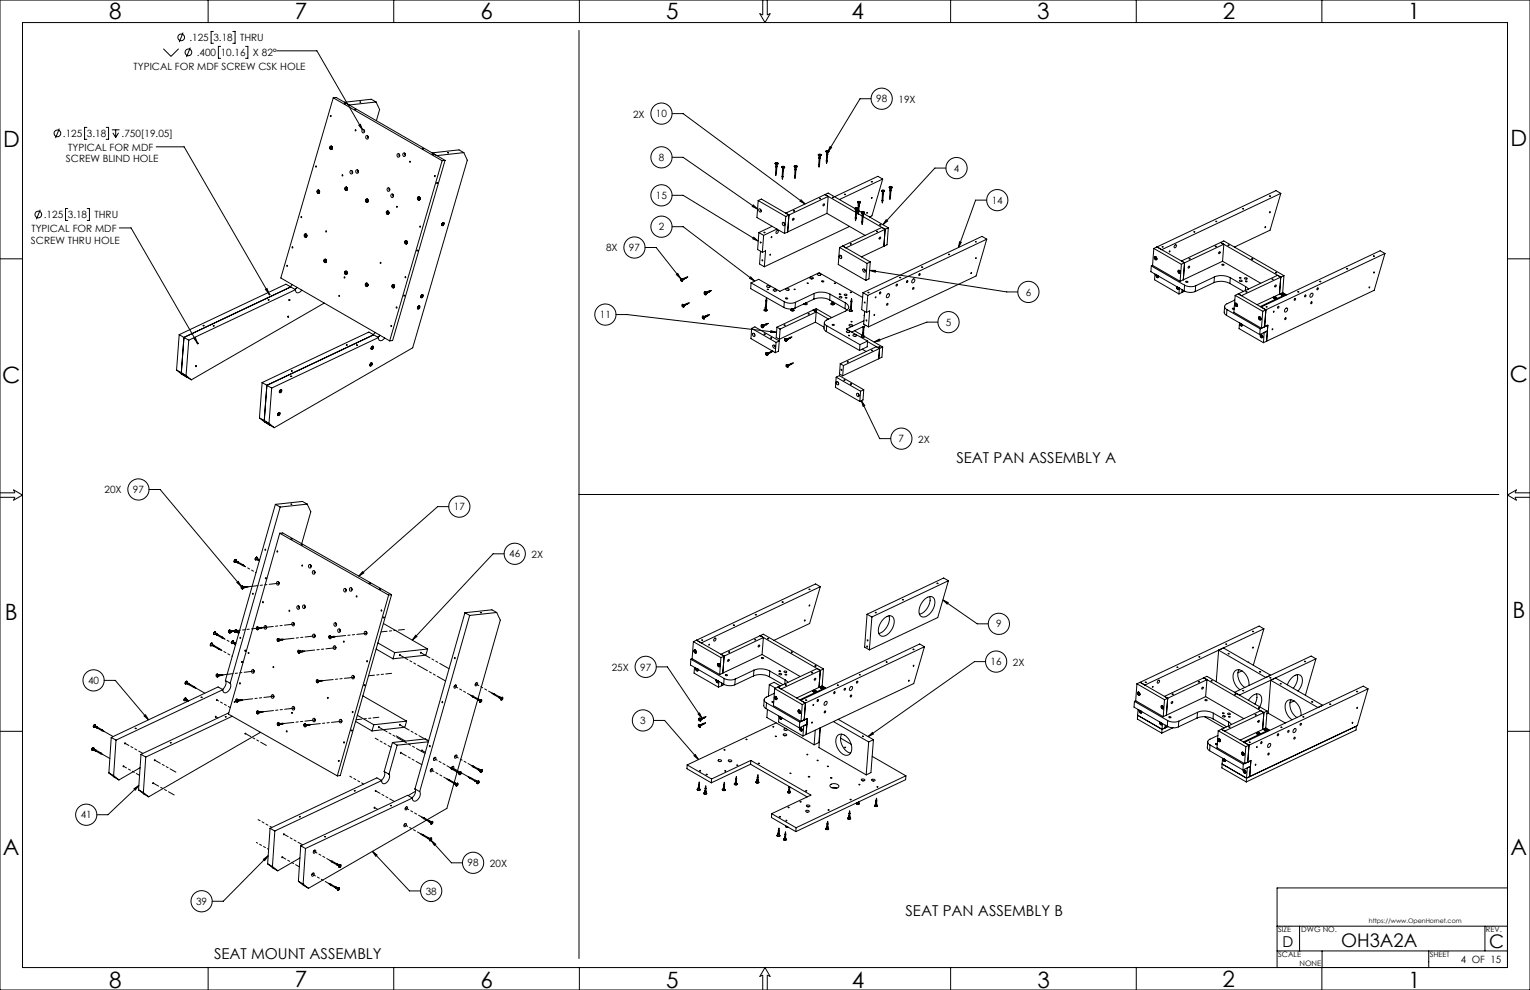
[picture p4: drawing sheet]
<svg xmlns="http://www.w3.org/2000/svg" width="864mm" height="559mm" viewBox="0 0 864 559" stroke-linecap="round" stroke-linejoin="round" font-family="sans-serif">
<defs><g id="words">
<g font-size="12.7">
<text x="62" y="11">8</text>
<text x="166" y="11">7</text>
<text x="271" y="11">6</text>
<text x="376" y="11">5</text>
<text x="481" y="11">4</text>
<text x="585" y="11">3</text>
<text x="690" y="11">2</text>
<text x="795" y="11">1</text>
<text x="2" y="83">D</text>
<text x="853" y="82">D</text>
<text x="852" y="216">C</text>
<text x="1" y="216">C</text>
<text x="3" y="350">B</text>
<text x="854" y="349">B</text>
<text x="2" y="483">A</text>
<text x="853" y="482">A</text>
<text x="62" y="558">8</text>
<text x="166" y="557">7</text>
<text x="271" y="558">6</text>
<text x="376" y="558">5</text>
<text x="481" y="558">4</text>
<text x="586" y="558">3</text>
<text x="690" y="557">2</text>
<text x="795" y="558">1</text>
</g>
<g font-size="10.6">
<text x="757" y="535">OH3A2A</text>
<text x="841" y="535">C</text>
</g>
<g font-size="8.5">
<text x="540" y="261">SEAT PAN ASSEMBLY A</text>
<text x="511" y="517">SEAT PAN ASSEMBLY B</text>
<text x="724" y="535">D</text>
<text x="121" y="541">SEAT MOUNT ASSEMBLY</text>
</g>
<g font-size="5.6">
<text x="107" y="23">.125</text>
<text x="120" y="23">3.18</text>
<text x="136" y="23">THRU</text>
<text x="111" y="32">.400</text>
<text x="125" y="32">10.16</text>
<text x="143" y="32">X 82°</text>
<text x="75" y="39">TYPICAL FOR MDF SCREW CSK HOLE</text>
<text x="495" y="58">98</text>
<text x="507" y="58">19X</text>
<text x="357" y="66">2X</text>
<text x="370" y="66">10</text>
<text x="36" y="77">.125</text>
<text x="49" y="77">3.18</text>
<text x="69" y="77">.750[19.05]</text>
<text x="39" y="85">TYPICAL FOR MDF</text>
<text x="37" y="92">SCREW BLIND HOLE</text>
<text x="372" y="91">8</text>
<text x="538" y="97">4</text>
<text x="370" y="112">15</text>
<text x="560" y="115">14</text>
<text x="25" y="123">.125</text>
<text x="38" y="123">3.18</text>
<text x="53" y="123">THRU</text>
<text x="18" y="131">TYPICAL FOR MDF</text>
<text x="372" y="130">2</text>
<text x="17" y="138">SCREW THRU HOLE</text>
<text x="342" y="142">8X</text>
<text x="355" y="142">97</text>
<text x="579" y="167">6</text>
<text x="339" y="180">11</text>
<text x="534" y="184">5</text>
<text x="507" y="250">7</text>
<text x="518" y="250">2X</text>
<text x="59" y="278">20X</text>
<text x="75" y="278">97</text>
<text x="256" y="288">17</text>
<text x="287" y="315">46</text>
<text x="300" y="315">2X</text>
<text x="562" y="354">9</text>
<text x="559" y="375">16</text>
<text x="572" y="376">2X</text>
<text x="345" y="379">25X</text>
<text x="361" y="378">97</text>
<text x="50" y="386">40</text>
<text x="361" y="409">3</text>
<text x="46" y="462">41</text>
<text x="264" y="489">98</text>
<text x="277" y="489">20X</text>
<text x="240" y="505">38</text>
<text x="111" y="511">39</text>
<text x="825" y="544">4 OF 15</text>
</g>
<g font-size="4.2">
<text x="721" y="526">SIZE</text>
<text x="735" y="526">DWG NO.</text>
<text x="839" y="526">REV.</text>
<text x="721" y="540">SCALE</text>
<text x="733" y="545">NONE</text>
<text x="807" y="540">SHEET</text>
</g>
<text font-size="3.5" x="773" y="521">https://www.OpenHornet.com</text>
</g></defs>
<g fill="none" stroke="#000" stroke-width=".56">
<path d="M0 0h864v559h-864zM13 13h838v533h-838zM103 18l-2 6M117 0v13M120 18h-1v6h1M131 18h2v6h-2M222 0v13M327 17v524M327 0v13M431 0v8h-2l3 5 3-5h-2v-8M537 0v13M641 0v13"/>
<path d="M746 0v13M92 28l5 4 4-4M107 27l-2 5M125 26h-2v7h2M139 26h1v7h-1M156 29h23l26 44M188 55l-29 102 61 35M188 55l62 36M188 55h2l61 36M194 58l16-2 2 2-15 1zM194 58l1 1zM203 58h1z"/>
<path d="M212 58l2 4-2 6M492 56h-7l-18 30M33 73l-2 5M49 72h-1v7h1M60 72h1v7h-1M63 73h4M64 75l1 3M65 73v5M67 75l-2 3M200 62h1zM203 71v-1l2 3zM206 74h-1h1"/>
<path d="M208 77l-1 1h1M379 64h7l68 51M88 83h16l48 83M187 83h.1M187 84h.1M187 83v1M187 83h1M188 83l-1 1M199 97h.1M202 97h.1M226 88h-1h1M229 87h-1h1"/>
<path d="M239 84h.1M244 86l15-1 3 1-15 2zM244 87h1zM250 91l-30 101M251 91h-1M251 91l-29 101h-2M253 86h.1M262 86l2 4-31 106-78 45M379 89h7l42 29M438 92v1l1-1M438 92h.1M438 92v1"/>
<path d="M438 92h1a.7 .7 0 0 1-1 1 .6 .6 0 0 1 0-1zM438 98v1v-1M438 98h.1M438 94h1M438 94h.1M438 93v1M438 94v4M438 93h1M438 92h1M439 92h.1M439 92h-1M439 94h-1"/>
<path d="M439 93v1M439 93h.1M441 94l1 1 1-1M441 95h1M441 94h1a.6 .6 0 0 1 0 1 .7 .7 0 0 1-1-1zM441 100l1 1v-1M441 100h1M442 94h.1M442 96h.1M442 96l-1 4M442 95v1M442 96v4"/>
<path d="M442 94v1M443 95h-1M448 94h1h1M448 94h.1M448 94l2-1a.7 .7 0 0 1-1 1 .6 .6 0 0 1-1 0zM448 94l1 1M449 99v2v-2M449 99h.1M449 94h.1M449 95v1M449 94v2v-1M449 96h.1"/>
<path d="M449 96v3M449 95h.1M450 94l-1 1M450 94h.1M462 87l1 1 1-1M462 87h.1M462 87h1l1 1h-2zM462 88h.1M462 93v1l1-1M462 93h1M462 89h1M462 89h.1"/>
<path d="M462 87v1M462 89v4M462 88v1M462 87h1M462 87l1 1M463 88h-1M463 88h.1M463 87h.1M463 87v1M463 89v4M463 89h.1M463 88v1"/>
<path d="M466 85l1 1 1-1M466 85h.1M466 85h1a.6 .6 0 0 1 0 1 .7 .7 0 0 1-1-1zM466 86h1M466 91l1 1v-1M466 91h1M467 87h.1M467 86v1M467 87l-1 4M467 85v1M467 85h.1M467 86h.1"/>
<path d="M467 87v4M468 86h-1M469 83l-2 3zM534 95h-6l-30 32M23 118l-2 6M38 118h-1v6h1M49 118h1v6h-1M179 108h.1M179 109h1M179 108h1M179 108v1M180 107v1"/>
<path d="M180 108h.1M180 108l-1 1M180 109h.1M180 108v1M180 108h-1M195 106h.1M195 107h.1M195 106v1M195 106h1M195 107h1M196 106h-1M196 107h.1"/>
<path d="M196 107h-1M196 106h.1M196 106v1M207 113h.1M207 113v1M207 112l1 1M207 114h.1M208 113l-1 1M219 120h.1M219 119h.1M219 119l1 1M220 107h.1"/>
<path d="M236 112h.1M236 111h.1M236 111l1 1M236 112h1M237 112h-1M237 113h.1M237 112h.1M237 112v1M379 110h7l42 26M425 116l3 2-3-1zM428 113l-1 10 16 9M428 113l16 9"/>
<path d="M428 113l2-1 15 9M429 118l1 1M452 113l2 2-2-1zM467 111l-23 11M467 111v9M467 111l-1-1 17 10M470 111v1zM477 110h.1M483 118h.1M483 117l1 1h-1zM483 119h1M483 119v1"/>
<path d="M483 120h.1M483 120v3M483 118v1M483 118h1M484 118h-1M484 119l-1 1M484 119h.1M484 118h.1M484 118v1M484 114l1 1 1-1M484 114h1a.6 .6 0 0 1 0 1 .7 .7 0 0 1-1-1zM484 114l1 1"/>
<path d="M484 118h-1l-16-9-23 11 1 1M484 119v2l1-2M484 119h1M484 116h1M485 116h.1M485 115l-1 1M485 116l-1 3M485 115h.1M485 114h.1M485 119l1 1M485 116v3M485 115v1"/>
<path d="M486 114l-1 1M486 114h.1M486 120h1h1M486 120h.1M486 120l1-1a.6 .6 0 0 1 0 1 .6 .6 0 0 1-1 0zM487 120h.1M492 102v1zM492 111h.1M498 108h1M498 108h.1M498 107h1a.7 .7 0 0 1-1 1 .6 .6 0 0 1 0-1zM498 113v2v-2"/>
<path d="M498 113h.1M498 109v1M498 110h1M498 110v3M498 108v1h1M498 107v1M498 101l-24 12M498 101l-6 21h-1M498 101l-2-1-25 11M499 110l-1 3M499 108h.1M499 109v1"/>
<path d="M499 108v1M499 107v1M499 108h-1M502 106h1h1M502 105h1a.6 .6 0 0 1 0 1 .7 .7 0 0 1-1-1zM502 106h1M502 111v2l1-2M502 111h1M502 107h1M502 107v1M502 106h.1M502 108h1"/>
<path d="M502 106v1M502 108v3M502 105v1M502 105l1 1M503 106h.1M503 106h-1M503 108v3M503 107v1M503 105v1M503 106v1M504 106h.1M557 113h-6l-10 27"/>
<path d="M701 118h1zM716 111h1zM723 109l-67 32M723 109l-6 21-20 9M723 109l-3-1-69 32M67 129h7l37 65M172 133h.1M172 133h1M172 132h.1M172 132l1 1M173 133h.1M173 134h.1"/>
<path d="M173 133h-1M173 133v1M219 121h.1M220 120l-1 1M229 137h.1M229 136v1M229 136l1 1M229 136h.1M229 138h.1M230 137l-1 1M249 127h1M250 127h.1"/>
<path d="M250 126a.6 .6 0 0 1 1 0 .7 .7 0 0 1-1 1 .6 .6 0 0 1-1 0zM250 126a.7 .7 0 0 1 1 0 .7 .7 0 0 1-1 1 .7 .7 0 0 1-1 0zM250 126v1M250 126h.1M364 140h6l14 17M379 128h7l40 31M425 134l3 2-3-1zM428 131l3 2M428 131v10l2 1M431 133l-1 9M431 131h1zM436 134h.1"/>
<path d="M436 128l-8 3M438 130a.7 .7 0 0 1 1 1 .6 .6 0 0 1 0 1 .7 .7 0 0 1-1-1zM439 129l-8 4M443 126h.1M444 122l-1 10M445 121v10M467 120l-24 12M467 120l21 13M474 140l15 9M474 140l-1 9 16 9M476 139l15 9M476 139l-2 1"/>
<path d="M480 128l-49 23M483 123v2v-2M483 123h.1M483 120l1 1M485 121l2 1M486 120l1 1 1-1M486 125l1 2v-2M486 125h1M487 121h.1M487 121v1M487 122h.1M487 120v1"/>
<path d="M487 122l-1 3M487 122v3M487 122l13 7M487 121v-1l14 9M497 127h.1M500 129l-1 10M500 129l-2-1-22 11M500 124l1 1-3 2zM501 129v9l-15 7M501 129l-24 11-1-1M542 136l1 1-2 3zM557 135l-67 32"/>
<path d="M557 135l-6 21-61 29M557 135l-3-2-67 32M653 139l16 9M656 139h1zM663 139a.8 .8 0 0 1 1 0 .8 .8 0 0 1 0 1 .8 .8 0 0 1-1 0zM674 131h.1M686 125h1zM691 138l-24 11M691 138l-1 9M691 138l-2-1 34 19M714 128v1zM0 146h13"/>
<path d="M183 147h.1M183 147h1M183 148h.1M183 147v1M184 146h.1M184 146v1M184 147h.1M184 147l-1 1M184 147h-1M184 148h.1M184 147v1M195 154h.1"/>
<path d="M195 154h1M195 153l1 1M195 153h.1M195 155h.1M196 154h.1M196 154h-1M196 154l-1 1M207 160h.1M207 160l1 1M382 155l1-1 1 3zM384 158h.1M384 157h1"/>
<path d="M384 157h.1M384 158h1M385 158h.1M385 158h-1M385 157v2M385 157h.1M385 157v1M386 157v1M386 157h-1M386 158h.1M387 157l1-1-1 1M387 157h.1"/>
<path d="M387 157h-1M387 157l-1 1M424 156l2 3-3-2zM424 160l4-2 12 6 22-10 25 14M424 160l19 10M424 160v3l18 11M429 142v7l2 2M430 142h2l-1 9M457 157h2a.8 .8 0 0 1-1 1 .8 .8 0 0 1-1-1zM458 157h.1M462 155l1-1a1.1 1.1 0 0 1-1 2 .8 .8 0 0 1-1-1zM462 155h.1"/>
<path d="M464 159h1h-1zM471 160h1zM475 144v1M488 152v1M489 149v9M491 153l77 12h6M491 153h3v1zM491 148l-2 1M491 148v9l-2 1M512 159v1zM515 158a1.1 1.1 0 0 1 1 1 1.1 1.1 0 0 1-1 1zM519 155v1z"/>
<path d="M520 151h1zM535 144h1zM548 154h.1M650 150l19 11M650 150v3l18 11M651 150l15 9M651 150h-1M651 140v10M651 140l16 9M652 155v3l13 8M652 146h.1M652 145h.1"/>
<path d="M652 145v1M652 146h1M653 146h.1M653 146h-1M653 155v2l1-1M653 155v1l1 1M653 146v1M653 155v1M653 155h.1M653 156h.1M653 156h1M654 156h.1"/>
<path d="M654 156h-1M654 157h.1M654 156v1M660 142h.1M665 153h.1M665 153h1M665 153l1 1M666 154h.1M666 153h-1M666 153h.1M666 153v1M667 149l-1 10"/>
<path d="M669 148l-1 10M669 148l-2-1 24-11 34 20M669 159h2h-1zM685 160l5-1 4 1M685 160l-10 5M685 156h6l3 1M685 156l-10 5M685 156v4M690 149l1 1zM690 147l-24 12M690 147l22 13M694 157l9 5"/>
<path d="M694 157v3M700 158l1 1h-1zM700 157h1zM703 157h1l-1 1zM703 159h1zM707 146h.1M718 158h1zM723 156l-1 10M723 156l-2-1-22 11M725 156l-24 11-2-1M725 156l-1 9M760 152h1z"/>
<path d="M775 144l1 1zM776 154h-1zM782 143l-67 32M782 143l-6 21-63 29M782 143l-3-1-67 31 3 2M851 146h13M150 163h1l1 3zM151 169h1zM152 166h.1M163 179h-1M163 169h.1M163 169h1"/>
<path d="M163 169l1 1-1-1M164 162l3 2M164 162l-60 28M164 162l-3-2-60 29M165 161l-1 1M167 164l1 1 2-1M167 164l-60 28M168 162l-1 1M183 171l-75 43M207 161h.1M207 160v1M208 161l-1 1"/>
<path d="M222 161h.1M222 162h.1M222 161v1M222 161h1M223 162h-1M236 174h.1M236 173a.6 .6 0 0 1 1 0 .6 .6 0 0 1 0 1 .6 .6 0 0 1-1 0zM236 173v1M236 173a.8 .8 0 0 1 1 1 .8 .8 0 0 1-1 0zM236 173h.1M236 173l1 1M236 173h1"/>
<path d="M237 173h.1M237 174h-1M237 173v1M237 168h1M238 167h.1M238 167a.6 .6 0 0 1 1 0 .7 .7 0 0 1-1 1zM238 167v-1a.7 .7 0 0 1 1 1 .7 .7 0 0 1-1 1 .7 .7 0 0 1-1-1zM238 168h.1M238 167v1M238 166h.1M238 166h1M348 178h6l84 10"/>
<path d="M385 172h.1M385 173h.1M385 172h1v1M385 172h1M385 172v1M385 173h1M386 173h.1M386 173h-1M386 172v1M386 172h.1M386 172h1M387 172l-1 1"/>
<path d="M387 172h.1M387 172h-1M388 171h1l-1 1M388 171v1M388 171l-1 1M388 172h-1M397 179v1M397 179h.1M397 180h.1M397 179l1 1M398 166h.1M398 165h1l-1 1"/>
<path d="M398 165h.1M398 179h.1M398 179h-1M398 165v1M398 178v1M398 165l1 1M399 166h.1M399 165h.1M399 165h-1M399 165v1M399 178h2h-2M399 178h.1"/>
<path d="M399 178h-1M399 178l-1 1M400 164h1l-1 1M400 164v1M400 164l-1 1M400 165h-1M431 175l1 1 1-1M431 175h.1M432 174l-1 1a.7 .7 0 0 0 1 0 .7 .7 0 0 0 1 0v-1M432 173v1M432 173h1M432 173h.1"/>
<path d="M432 170l1-2v2M432 170h1M432 170v3M433 173v1l-1-1M433 174l-1 1v-1M433 161a.9 .9 0 0 1 1 0 .9 .9 0 0 1 0 1 .9 .9 0 0 1-1 0zM433 170v3M433 163h1zM434 162h.1M436 164l2-1a1.1 1.1 0 0 1-1 2 .8 .8 0 0 1-1-1zM437 164h.1M442 174h4h3"/>
<path d="M443 170l3 1h3M443 170l-1 4M443 168l2 1zM444 163h1a.8 .8 0 0 1-1 1 .8 .8 0 0 1 0-1zM444 164h.1M446 175l1 1 1-1M446 175h.1M447 174l-1 1h1h1v-1M447 174h.1M448 174h-1M449 171v3M455 171h.1"/>
<path d="M455 171v1h-1h1M455 172h.1M459 175l-20 10M459 175l2 1M459 175l2-1 8 5M459 175l9 5M459 169l5-1 4 1M459 169l-10 5M460 166l4-1 5 1M460 166l-11 5M460 166l-1 3M460 175h1z"/>
<path d="M461 176l-1 6M461 176l-21 10M468 169l9 5M469 166l8 5M469 166l-1 3M469 171l1 1h1M470 171h.1M470 171l-1 1h1h1l-1-1M470 170v1M471 172h.1M474 168h1h-1zM474 166h1z"/>
<path d="M477 166h1v1h-1zM477 174l1 1M477 168h1zM477 171l1 1a2.2 2.2 0 0 1 1 2 2.2 2.2 0 0 1-2 2l-11 5a1.6 1.6 0 0 0-1 1 1.6 1.6 0 0 0 2 2M477 171v3M479 175l1 1 1-1M480 175h1M480 175h-1l1 1 1-1M480 165h1zM480 174h1M480 174v1M480 173h1"/>
<path d="M480 173v1M480 170l1-1v1M480 170h1M480 170v3M481 173v1M481 174v1M481 170v3M481 175h.1M487 165l3 2M487 165l-1 10 3 1M488 178h.1M488 176v7l2 2"/>
<path d="M489 176h2l-1 9M490 167l-1 9M490 165h1zM497 165v1zM501 171v1zM501 166a1.1 1.1 0 0 1 1 1 1.1 1.1 0 0 1-1 1zM515 162l1 1h-1zM664 162v1h1v-1v1M664 162v1h1M665 162h.1M665 163h.1M665 162v1"/>
<path d="M666 163l-1 3M667 164v1M668 164l4 1h3M669 161l3 1 3-1M669 161l-1 3M669 164l-4 2M675 161v4M691 173v4l1 1M692 178l19 11M693 175l18 11M693 175l-1 3M694 160l8 4"/>
<path d="M697 174h-1l1 1M697 169l-5 3a1.6 1.6 0 0 0-1 2 1.6 1.6 0 0 0 2 1M697 167l16 9M697 167l-1 9 16 9M697 171h1M697 172h1M698 172h.1M698 172h-1M698 173h.1M698 172v1M699 166l-2 1M699 166l16 9"/>
<path d="M703 162l2 1M703 162v2M711 180h.1M711 179v1M711 179h.1M713 176l-1 9M715 175l-1 9M715 175l-2 1M719 176h.1M719 168h.1M719 168h1a.8 .8 0 0 1 0 1 .8 .8 0 0 1-1-1zM719 168h1a.6 .6 0 0 1 0 1 .7 .7 0 0 1-1-1z"/>
<path d="M719 168h1M720 168h-1M720 168h.1M721 168l-1 1M723 166h2a.8 .8 0 0 1-1 1 .8 .8 0 0 1-1-1zM723 166h.1M723 166h1a.6 .6 0 0 1 0 1 .7 .7 0 0 1-1-1zM724 166h.1M724 165l-14 7M724 165l2 1M725 166v1M725 179l1 1h-1z"/>
<path d="M726 174a1.1 1.1 0 0 1 1 1 1.1 1.1 0 0 1-2 1zM726 166l-15 7M726 166v1M736 167h1v1zM740 166a1.1 1.1 0 0 1 1 1 1.1 1.1 0 0 1-1 1l-1-1zM740 170l1 1h-1zM743 163h1v1zM101 189l3 1M101 189l-1 20M104 190l3 2M104 190l-2 20M107 192l-2 20"/>
<path d="M109 191l1-1 1 4zM111 194h1M112 194h-1M115 184h.1M120 184h1zM201 195h1zM209 197h1M210 197h.1M210 196h.1M210 196a.7 .7 0 0 1 1 0 .7 .7 0 0 1-1 1 .7 .7 0 0 1-1-1zM210 196v1M210 196a.7 .7 0 0 1 1 1 1 1 0 0 1-2 0z"/>
<path d="M210 195l1 1M210 195v1M211 189l-3-2-60 29M211 189l-60 28M211 189l3 2M212 188l-1 1M214 191l1 1 2-1M214 191l-61 28M214 189l-1 1M424 185v6l12 7M424 185l14 8M424 185h2l14 7"/>
<path d="M426 188v1M430 184h.1M430 183l1 1-1 1M430 183h.1M430 185h.1M430 184v1M430 183l1 1M431 184h.1M431 184v1M431 189h1zM431 183v1M431 183h.1"/>
<path d="M432 183h2h-1M432 183h1M432 199h.1M432 183h-1M432 199l1 1v1M432 199l1 1M433 183l-2 1M433 200h.1M433 199h.1M433 199v1M433 199l1 1M434 200h-1"/>
<path d="M434 199h.1M434 199h-1M434 199v1M435 199h.1M435 199h-1M435 191h1zM435 187l3 1h-3zM436 198l2 1M436 198l-1 1M437 195l1 1M438 193v6M439 185l-1 5 2 1"/>
<path d="M439 185l1 1M440 192l-1 6-1 1M440 192l-2 1M440 186v5M443 191l1 1v1M443 192h.1M444 192h-1M444 192h.1M444 191v1M444 193h.1M444 191h.1M445 191v1"/>
<path d="M445 191h-1M445 192h-1M446 191l1-1-1 1M446 191h.1M446 191h-1M446 191l-1 1M460 182l-20 9M460 182l5 3M465 182v4l1 1M466 187l19 11M467 184l18 11M467 184l-1 3"/>
<path d="M470 183h1l-1 1zM478 187h1a.8 .8 0 0 1 0 1 .8 .8 0 0 1-1-1zM479 188h.1M479 189h1zM479 183h2a.8 .8 0 0 1-1 1 .8 .8 0 0 1-1-1zM480 184h.1M480 181l1 1zM481 189h2a.8 .8 0 0 1-1 1 .8 .8 0 0 1-1-1zM482 190h.1M482 187l5 2M485 195v3M486 190h1h1"/>
<path d="M487 197l2 1M487 189h.1M487 189l-1 1h1h1l-1-1M487 188h.1M487 188v1M487 185h1M487 185v3M487 184v1M488 181l-10 5 12 7M488 184v1M488 185l-1 3M488 190h.1"/>
<path d="M488 190l10 6M489 184l-8 3M490 193l6 4M490 193l-5 2M490 193l-1 3-4 2M492 198h.1M493 193l3-2 1 1zM496 197l-1-1-21 9M496 197l-20 9M496 197v5M498 196v6l-22 10M498 196l-2 1"/>
<path d="M529 182h-6l-30 11M700 182l-1 3 14 8M700 182v2h1M700 182v2l1-1M700 183h.1M700 183h1M701 183v1M701 183h-1M701 183h.1M701 184h.1M711 186v3M712 180h-1"/>
<path d="M712 189h.1M712 190h.1M712 189v1M713 190l-1 1M715 187l-1 1-1 5M715 187l-4 2M716 184l-1 9M716 184l-4 1M716 184l-5 2M716 184l-1 3M718 186h.1M100 209l2 1"/>
<path d="M100 209l5 4M102 210l3 2M102 210l3 3M105 212l3 2M105 213l3 1M111 206v1h-1M148 216l3 1M148 216l-2 20M151 217l2 2M151 217l-2 20M153 219l-1 20M158 220h1"/>
<path d="M158 220h.1M159 220h.1M164 212h1zM209 206h.1M209 205a.7 .7 0 0 1 1 1 .7 .7 0 0 1-1 0zM209 205a.7 .7 0 0 1 1 1 .6 .6 0 0 1-1 0zM209 206h1M209 205v1M209 205l1 1M209 205h1M210 205h.1M210 205v1"/>
<path d="M210 205h-1M210 206h-1M210 206h.1M444 206h1v1M444 207h.1M444 206h.1M444 206v1M444 206l1 1M445 207h.1M445 206h.1M445 206v1M445 206h1"/>
<path d="M446 206h-1M446 205l1 1M446 205l-1 1M446 205h2l-1 1M447 206h-1M472 213l14 8M472 213l2-1 14 8M472 213v6l13 8M473 216h.1M474 205l2 1M474 205v6l2 1M475 208v1z"/>
<path d="M476 206v6M476 215h1zM488 220l-1 6-2 1M488 220l-2 1M146 236l6 4M146 236l3 1M149 237l3 2M149 237l3 3M152 239l3 2M152 240l3 1M157 234h.1M157 233a.7 .7 0 0 1 1 1 .6 .6 0 0 1-1 0z"/>
<path d="M157 233a.7 .7 0 0 1 1 0 .7 .7 0 0 1 0 1 .7 .7 0 0 1-1 0zM157 234h1M157 233v1M157 233h.1M157 233h1M157 233l1 1M158 234h-1M158 233h.1M158 233h-1M158 234h.1M158 221v1M158 220a.7 .7 0 0 1 1 1 .6 .6 0 0 1-1 0z"/>
<path d="M158 221h.1M158 220a.7 .7 0 0 1 1 1 .7 .7 0 0 1-1 0zM158 221h1M158 220v1M158 220l1 1M159 221h-1M159 221h.1M485 222v1M486 221l-1 6M486 226l2 3h-1zM486 226l11 22h6M0 278h8v-2l5 3-5 3v-1h-8"/>
<path d="M84 276h6l46 55M327 279h519M864 278h-9l1-2-5 3 5 3-1-1h9M155 285l3 1M155 285l-28 99M158 286l-28 100M164 285h1zM173 285l-15 1M173 285l2 4-5 18M173 285l-2-2-16 2M253 286h-6l-44 39M133 317l1 1"/>
<path d="M133 316h-1v1M133 316h.1M133 317h.1M133 317h1M133 317a.7 .7 0 0 0-1-1 .7 .7 0 0 0 1 1M134 318h.1M134 317v1M134 317h.1M134 318l3 1M134 317l3 2M137 319h.1M137 319l1 1-1-1"/>
<path d="M144 316h.1M145 316h1M145 315h-1v1M145 315h.1M145 315v1M145 315l1 1M145 315a.6 .6 0 0 0-1 0 .7 .7 0 0 0 1 1M146 316h.1M146 316v1M146 316h1M158 301l-29 102 61 35M158 301l61 35"/>
<path d="M158 301h2l61 35M164 304h1zM170 307l1 1zM176 319l-1 1h1M285 313h-7l-45 48M134 329v-1l2 3zM136 331h.1M136 331v1M136 331h1M136 332h.1M137 331v1M137 331h.1"/>
<path d="M137 332h.1M137 332h-1M137 331h-1M137 332h1M137 331l1 1M138 331h.1M138 331v1M139 331h1l-1 1M139 331v1M139 331h-1M139 332h-1M150 326v1z"/>
<path d="M158 329h-1h1M178 323h-1h1M195 333h.1M199 333h-1h1M205 323l-2 2zM208 329h1zM214 332l1 1zM219 336l-29 102M221 336h-2M221 336l-29 102h-2M441 340h1zM463 331l-67 32"/>
<path d="M463 331l-6 21-20 9M463 331l-3-1-69 32M509 338l1 1zM522 338a3 3 0 0 1 4-1 3 3 0 0 1 1 5 7 7 0 0 1-7 6 7 7 0 0 1 2-10zM525 337a9 9 0 0 1-6 10M532 339l20 13h6M532 339l3 1v1zM535 328l-43 20M535 328l-6 21-38 18M535 328l-2-2-44 21M121 357h1M121 357v1"/>
<path d="M121 358h1M122 357l-1 1M122 357l1 1M123 358v1M123 358h.1M123 359l2 1M123 358l3 2M126 360h-1M126 360h.1M126 360l1 1-2-1M129 356h.1M129 356h1"/>
<path d="M129 357h.1M129 356v1M130 356h.1M130 357h-1M130 356v1M130 357h.1M130 356h-1M130 356h1M131 356v1M131 357h.1M132 356h1h-1M132 356h.1"/>
<path d="M132 356h-1M132 356l-1 1M133 357h.1M133 356v-1zM133 355h.1M133 355l1 1M133 357h1M133 357l-1-1 1 1M134 356l-1 1M134 356h.1M134 356v1M134 357h1"/>
<path d="M134 357h.1M135 357h.1M145 354v1M145 354h.1M145 355h.1M145 354l1 1h-1M145 354h1M146 355h.1M146 354v1M146 355h-1M146 354h.1M146 354l1 1"/>
<path d="M147 355h-1M147 354h2l-2 1M147 354v1M147 354h-1M147 355h.1M150 354h1M166 352h.1M169 343h.1M172 342v1M178 359h-1h1M186 360h.1M186 359l1 1-1 1"/>
<path d="M186 359v1M186 359h.1M187 359h.1M187 360h.1M187 359v1M188 359h1l-1 1M188 359v1M188 359h-1M188 360h-1M190 352v1M192 356h.1M207 357h.1"/>
<path d="M216 352l25 14M235 359l-2 2zM262 346l3 1M262 346l-28 99M265 347l-28 100M271 346h1zM280 346l-15 1M280 346l2 4-12 45M280 346l-2-2-16 2M414 353h1zM426 347h1zM429 359l-22 10 2 1"/>
<path d="M429 359l2 1M429 359l34 19M429 359l2-1 34 20M431 360l-22 10M431 360l-1 9M454 350v1zM457 342h.1M489 347l3 1M489 347l-1 18 3 2M492 348l-1 19M494 346h1zM499 349a3 3 0 0 1 4-1 3 3 0 0 1 2 5 7 7 0 0 1-8 6 7 7 0 0 1 2-10z"/>
<path d="M502 348a9 9 0 0 1-6 10M707 356h1zM713 355l-67 32M713 355l-6 20M713 355l-2-2-69 33M120 363v1M120 363l-1 1h1M120 364v1M120 363l-1 1v1M120 363h.1M120 364h.1M120 364h1"/>
<path d="M120 365h1M121 364h.1M121 364l-1 1M121 364v1M121 365l3 2M121 365h.1M121 365l3 1M124 366v1M124 366h.1M124 366l1 1h-1M131 363h.1M131 362h1"/>
<path d="M131 362v1M131 362l1 1M131 362v1h1M132 363v1M132 362h.1M132 362v1M132 362l1 1M132 364h1M133 363h.1M133 363l-1 1M133 364h.1M133 363v1"/>
<path d="M138 367h.1M143 379h.1M157 361h.1M157 362h.1M157 361v1M157 360l1 1-1 1M157 360h.1M158 361h.1M159 361h1h-1M159 361h.1M159 361h-1M168 368h.1"/>
<path d="M168 368h1M169 367h.1M169 367v1v1M169 368h.1M169 368h-1M169 369h.1M169 368h1M170 367v1M170 367l-1 1M170 368h.1M171 367l1 1h-1M171 367v1h-1"/>
<path d="M171 367l-1 1M190 365h-1l1 1M212 366l10 6M213 363l10 5M223 368l-1 4M226 370h-1zM237 368h1zM241 366l-1 4-18 2M241 366l-18 2M370 376h7l19 29M390 372l19 11M390 372v3l18 11"/>
<path d="M391 372l15 9M391 372h-1M391 362v10M391 362l16 9M392 377v3l14 8M392 367h1M392 368h.1M392 367v1M393 367v1M393 367h-1M393 367h.1M393 367l-1 1"/>
<path d="M393 368h.1M393 368h-1M393 377v1l1 1v-1l-1 1v-2M393 368v1M393 377h.1M393 378h1M393 377v1M393 361l16 9M393 378h.1M394 378h-1M394 378h.1M394 379h.1"/>
<path d="M394 378v1M396 361h1zM403 360a.7 .7 0 0 1 1 1 .6 .6 0 0 1 0 1 .7 .7 0 0 1-1-1zM405 375h.1M405 375h1M406 375v1M406 376h.1M406 375h.1M406 375h-1M407 371l-1 10M408 380l-2 1M409 370l-1 10"/>
<path d="M409 370l-2 1M426 378h4l5 1M426 378l-11 5M426 378l-1 4M430 371l1 1h-1zM430 369l-22 11M430 369l22 13M433 360l1 1zM435 379l8 5M435 379l-1 3M440 379h1zM443 379h1l-1 1z"/>
<path d="M447 368h.1M460 376h1zM463 378l-22 11-2-1 16 9M463 378l-1 10M463 378l-2-1-24 12M465 378l-1 9M465 378h-2M500 374h1zM515 366l1 1zM516 376h.1M522 365l-3-1-67 31 3 2M522 365l-69 33"/>
<path d="M522 365l-6 21-63 29M556 373h-6l-60 43M664 377h1zM677 371h.1M691 366l26 15M692 364h.1M699 378a8 8 0 0 0 4 10M701 379l-2 1M705 374h.1M707 365v1zM736 373h1zM743 372l-6 20"/>
<path d="M59 384h6l19 22M104 395h.1M105 394v1M105 394l-1 1h1M105 394l-1 1M105 394h.1M105 395l1 1M105 395h.1M105 395h1M105 385h1M105 385v1M105 386h1"/>
<path d="M106 395v1M106 395h.1M106 386h1M107 386l-1-1-1 1M107 386h-1M107 386h.1M107 386l2 2M107 386l3 2M110 388h-1M110 388h.1M110 388h1h-2M114 393v1z"/>
<path d="M122 381h.1M122 381h1M122 382h.1M122 381v1M122 380l1 1v1M123 381h.1M123 381v1M123 381l-1 1M123 381h-1M123 382h-1M123 382h.1M123 381h1"/>
<path d="M124 381h.1M124 381l-1 1M125 381h1h-1M125 381h.1M125 381h-1M126 389l-61 29M126 389l-3-1-60 28M127 384v2l-1 3M127 384l3 2M130 386a4 4 0 0 1-4 5v-2M133 396h1M133 395v1"/>
<path d="M133 395h1M133 396h.1M134 395h.1M134 395v1M134 395h-1M134 396h.1M134 396h-1M134 395h1M135 395l-1 1M135 395h.1M135 395v1M135 396h.1"/>
<path d="M136 395h1h-1M136 395h.1M136 395h-1M136 395l-1 1M155 393h-1h1M166 400h.1M179 384h.1M179 385h.1M179 384v1M179 384h1l-1 1M180 384h.1M180 384v1"/>
<path d="M180 385h.1M181 384h1l-1 1M181 384v1M181 384h-1M181 385h-1M200 382h.1M205 393l25 14M257 387h-1M257 387a.8 .8 0 0 1 1 1 1 1 0 0 1-2 0zM267 393l3 2M267 393h.1M267 393l-1-1 1 1"/>
<path d="M268 386h.1M269 386v-1a.7 .7 0 0 1 0 1 .7 .7 0 0 1 0 1 .7 .7 0 0 1-1-1zM270 395h.1M270 395l-12 40M270 395l1 1M270 395h1M271 396h.1M271 395a.7 .7 0 0 1 1 1 .6 .6 0 0 1-1 0zM271 396h1M271 395v1M271 395l1 1M271 395h1"/>
<path d="M272 395h-1v1M272 395h.1M272 395v1M272 395h-1M272 396h.1M272 396h-1M279 392l2 2M279 392h.1M279 392l-1-1 1 1M279 392l3 1M281 394h1M282 393l-1 1"/>
<path d="M282 393h.1M282 394h1M282 393v1M282 393l1 1M283 394v1M283 395h.1M283 394a.7 .7 0 0 1 1 1 .6 .6 0 0 1-1 0zM283 394h.1M283 394h1M284 394h-1M404 384l1 1 1-1M404 384l1 1"/>
<path d="M405 384h.1M405 385h.1M405 384v1M406 385h-1M406 385v3M407 387l-1 1M407 386v1M408 386l4 1h3M409 383l3 1 3-1M409 383l-1 3M409 386l-2 1M409 381h2z"/>
<path d="M415 383v4M425 382l5-1 4 1M425 382l-10 5M431 395v4l1 1M432 400l19 11M433 397l18 11M433 397l-1 3M434 386v7M434 386l4 2M434 386l3-1 3 2M434 382l8 4M437 396h-1l1 1"/>
<path d="M437 391l-5 3-1 2 2 1M437 389l16 9M437 389v9l15 9M438 394h.1M438 393h.1M439 394l-1 1M440 380l1 1h-1zM443 381h1zM443 384l2 1M443 384v2M453 398l-1 9M455 397l-1 9-2 1"/>
<path d="M455 395h.1M459 390h1a.8 .8 0 0 1 0 1 .8 .8 0 0 1-1-1zM459 390h.1M459 390h2l-1 1zM459 398h.1M459 390h1M460 390h-1M460 390h.1M461 390v1M463 388h.1M463 388h2a.8 .8 0 0 1-1 1 .8 .8 0 0 1-1-1zM463 388h1a.6 .6 0 0 1 0 1 .7 .7 0 0 1-1-1z"/>
<path d="M464 388h.1M464 387l-14 7M464 387l2 1M465 388h.1M466 396a1.1 1.1 0 0 1 1 1 1.1 1.1 0 0 1-2 1zM466 388l-15 7M466 388v1M471 391v1zM473 387h.1M480 388a1.1 1.1 0 0 1 1 1 1.1 1.1 0 0 1-1 1zM480 392l1 1h-1zM485 381h1z"/>
<path d="M513 384h.1M640 396l19 11M640 396v3l19 11M641 396l16 9M641 396h-1M642 386l-1 10M642 386l15 9M642 391h1M643 391v1M643 391h-1M643 392h.1M643 391h.1"/>
<path d="M644 385l15 9M646 385h1zM654 384a.6 .6 0 0 1 0 1 .6 .6 0 0 1-1 0zM656 399h.1M656 398h.1M656 400h.1M656 399v1M657 400h-1M657 395v10M659 394l-1 10M679 383l-22 10 2 1M679 383l2 1"/>
<path d="M679 383l34 19M679 383l2-1 34 19M680 395h1v1zM681 393l-23 11M681 393l21 13M681 384l-24 11M681 384v9M684 384h.1M697 391l43-21 3 2-43 20zM697 392h1zM701 390h1zM705 395a5 5 0 0 1 7-2v2l-1 4"/>
<path d="M705 387a7 7 0 0 0-7-9 7 7 0 0 0 2 11M709 392v2l-1 3M710 400h1zM715 382l-27-15-1 18M720 383l27 15M727 387a7 7 0 0 1 7-6 7 7 0 0 1-1 9M729 395a8 8 0 0 0 3 10M730 396l-2 1M732 381v4l-2 4M744 399l-27-15-1 19M766 390h.1M772 389l-3-2-67 32"/>
<path d="M772 389l-69 32M772 389l-6 21-62 29M0 413h13M54 409v1M54 409l-1 1h1M54 410v1M54 409l-1 1v1M54 409h.1M54 410h.1M54 410h1M54 411h1M55 410l-1 1"/>
<path d="M55 410h.1M55 411l3 1M55 410v1M55 410l3 2M58 412h.1M58 412l1 1-1-1M63 416l2 2M63 416l-2 20M65 418l-1 20M76 411h1zM81 404l1-1 2 3zM96 419h1z"/>
<path d="M127 404l1 1zM129 402l-49 24M131 404l-49 23M145 402h.1M145 402h1M145 401l1 1-1 1M145 401h.1M146 402h-1M146 402h.1M146 402h1M147 402h.1M147 402h-1"/>
<path d="M147 413l-63 37M148 402h1h-1M148 402h.1M148 402h-1M157 408v1M157 408h.1M157 409h.1M157 408h1l-1 2M157 410h.1M158 409h.1M158 408v1M158 408h.1"/>
<path d="M159 408h1l-1 1M159 408v1h-1M159 408h-1M172 409h.1M172 410h.1M172 409v1M172 409h1l-1 1M173 409h.1M173 409v1M173 410h.1M174 409h1h-1M174 409h.1"/>
<path d="M174 409h-1M174 409l-1 1M178 406h.1M193 407h.1M198 412h1zM201 407l9 6M202 404l9 5M211 409l-1 4M214 410h.1M222 419l2 2M222 419l-5 16M226 409h.1"/>
<path d="M230 407l-2 3-18 3M230 407l-19 2M242 419l-18 2M242 418l-2-1-18 2M369 407h6l19 22M394 403l1-1 1 3zM394 409a.7 .7 0 0 1 1 0 .7 .7 0 0 1 0 1 .7 .7 0 0 1-1 0zM394 410h.1M394 409l1 1M394 409h.1M394 410h1M394 409h1"/>
<path d="M395 409l-1 1M395 410h.1M395 405a1.1 1.1 0 0 1 1 2 1 1 0 0 1-2 0 .8 .8 0 0 1 0-1zM395 409h-1M395 409h.1M395 405l1 1-1 1M395 405h.1M395 409v1M395 406h.1M395 406v1M395 410h-1M395 407h.1"/>
<path d="M395 405v1M395 406h1M395 409l1 1M396 406v1M396 410h-1M396 409h.1M396 409h-1M396 406h.1M396 409v1M396 405v1M396 405h.1M397 408h1l-1 1"/>
<path d="M397 408v1M397 408l-1 1M397 409h-1M397 405h1h-1M397 405h-1M397 405l-1 1M421 417h1zM433 400v5l27 15M436 410h1zM438 415v1zM438 408l-50 24M440 404l-1 3 14 8"/>
<path d="M440 404v2h1v-1v1l-1-2M440 405h.1M440 405h1M441 405h.1M441 405h-1M441 406h.1M441 405v1M442 415l2-1a.8 .8 0 0 1-1 1 .8 .8 0 0 1-1 0zM443 415h.1M443 412h1M444 411h-1a.8 .8 0 0 0 0 1 .8 .8 0 0 0 1 0M451 401h.1"/>
<path d="M451 402h.1M451 401v1M451 408v3M451 402h1M452 402h-1M452 402h.1M452 411h.1M452 412h.1M452 411v1M453 412v1M454 410l-1 5M456 406l-1 9"/>
<path d="M456 406l-5 2M456 406l-1 3-4 2M458 408h.1M460 412v8M463 411l-1 8-2 1M463 411l-1 11 27 15M470 407l20 12M473 415a5 5 0 0 1 7 4 4 4 0 0 1-2 7 8 8 0 0 1-5-11zM473 406l20 12M474 417l6 3M475 414a8 8 0 0 0 5 11M490 416l2-3 1 1z"/>
<path d="M490 419l-1 18M493 418l-1 18-3 1M493 418l-3 1M642 404l14 8M642 404v2l14 8M642 400v4M643 401v1h1l-1-1M643 401h1M644 402h.1M644 401h-1M644 401v1M644 401h.1"/>
<path d="M655 407v2h1v-1v1M655 408v1h1M655 408h.1M655 408v1M655 409h.1M655 408l1 1M656 408h-1M656 408h.1M656 409h-1M656 409h.1M656 412v2M656 408v4"/>
<path d="M658 409v2l1-1-3 2M658 404l-1 1M659 410l3 1 3-1M659 407l4 1 2-1M659 407v3M660 405h1h-1zM662 411l-6 3M665 407v3M676 405h4l5 1M676 405l-11 5M676 402l4-1 5 2M676 402l-11 5"/>
<path d="M676 402v3M680 405l11 6M682 419l-1 3 2 2M685 406l7 4M685 403l9 5M685 403v3M687 420h-1h1M687 415l-5 3v1l1 2M688 412l15 9M688 412l-1 10 15 9M688 417h.1M688 418h.1"/>
<path d="M688 417v1M688 418h1M689 418v1M690 402l1 1zM690 404h2l-1 1zM693 403h1h-1zM693 404l1 1zM694 408l1 1M694 408l-1 2M705 419h1zM709 414h2a.8 .8 0 0 1-1 1 .8 .8 0 0 1-1-1zM709 414h.1"/>
<path d="M709 414h2a.7 .7 0 0 1-1 1 .7 .7 0 0 1-1-1zM710 414h.1M711 414h.1M712 419v1zM713 412l-13 6M713 402v10M713 402l-1-1-24 11M714 412h.1M714 411h1a1.1 1.1 0 0 1-1 2 .8 .8 0 0 1 0-1zM714 412h1a.7 .7 0 0 1-1 1 .6 .6 0 0 1 0-1zM714 412h1M714 411l2 1"/>
<path d="M714 411l-1 1M715 412h.1M715 401l-24 12-2-1 16 9-1 9-2 1M715 401l-1 10M716 403l9 5M716 403h-1M716 412l-14 7M716 412h.1M721 415l1-1-1 1zM723 410l1 1zM730 412l1-1a1.1 1.1 0 0 1 1 2 1.1 1.1 0 0 1-2 0zM731 416v1h-1z"/>
<path d="M734 404a8 8 0 0 0-6-9 7 7 0 0 0 0 10l1 1M735 405h1zM763 408h.1M766 410l-1 2-62 29M851 413h13M52 423h.1M53 422h.1M53 422l-1 1M53 422v1M53 422l-1 1h1M53 423l1 1M53 423h.1"/>
<path d="M53 423h1M54 424h.1M54 423h.1M54 423v1M54 424l3 1M54 423l3 2M57 425l1 1-1-1M57 425h.1M61 436l3 2M61 436l6 4M64 438l3 2M70 432v1z"/>
<path d="M79 433l-12 7M80 426l2 1M80 426l-2 20M82 427l-1 20M217 435v3l-2 2M217 435l3 2M220 437a4 4 0 0 1-4 5l-1-1M224 421l-4 16M226 425h.1M238 423v1zM243 434v1M243 434a.8 .8 0 0 1 1 1 .8 .8 0 0 1-1 1z"/>
<path d="M245 428h.1M245 428a.7 .7 0 0 1 1 0 .7 .7 0 0 1-1 1zM255 434h.1M255 434l1-1v1M255 433h.1M255 434l3 2M255 434l-1-1 1 1M255 434l3 1M257 427h.1M257 427v-1a.7 .7 0 0 1 1 1 .7 .7 0 0 1-1 1 .7 .7 0 0 1 0-1zM258 436h.1M258 436l-2 6"/>
<path d="M258 435v1M258 435h.1M258 435l1 1M259 436h-1h1M259 436h.1M259 436v1M260 436v1M260 437h.1M260 436h.1M260 436a.6 .6 0 0 1 0 1 .6 .6 0 0 1-1 0zM260 436h-1M260 436h-1v1"/>
<path d="M265 439l3 2M266 439h-1M266 439h.1M266 439l-2-1 1 1M266 439l2 1M267 433l3 1M267 433l-1-1 1 1M267 433h.1M270 434v1M270 434h.1M270 435h1M270 434l1 1"/>
<path d="M271 435v1M271 435h.1M271 436h.1M271 435a.6 .6 0 0 1 1 0 .6 .6 0 0 1 0 1 .6 .6 0 0 1-1 0zM271 435l1 1M272 436h.1M272 435h-1M272 435h.1M272 434l-1 1M272 435v1M272 434l-1 1v1M272 434v1"/>
<path d="M388 432v2l13 8M388 432l14 8M392 427v-1l2 3zM395 435h.1M399 437h.1M402 440l-1 2M405 429h1a.9 .9 0 0 1 1 0 .9 .9 0 0 1 0 1 .9 .9 0 0 1-1 0zM406 430h.1M409 423h.1M411 429h1a.9 .9 0 0 1 1 0 .9 .9 0 0 1 0 1 1 1 0 0 1-2 0zM412 430h.1M415 440l1-2v2"/>
<path d="M415 440h1M415 440v1M416 440v1M416 432h.1M424 431l32 19M424 431l-23 11M424 429l-22 11M424 429l34 20-22 10M424 429v2M427 439l1-2v2M427 439h1M427 439v1"/>
<path d="M428 439v1M428 431h1zM446 436v1zM456 438h1zM461 429h1zM467 432l1 1zM469 439h1zM477 422h.1M486 440h2a.8 .8 0 0 1-1 1 .8 .8 0 0 1-1-1zM492 427l19 11M511 438v2l-62 29M511 438l-62 29"/>
<path d="M683 424l19 11M683 421v3M683 421l19 10M690 431l14 8M690 431v2l13 8M690 428v3M690 428l1 2 1-1-1 1zM691 429h.1M691 428h.1M691 428v1M691 430h.1M692 429l-1 1"/>
<path d="M701 425h.1M701 425h1M701 425v1M701 426h.1M702 425h.1M702 426h-1M702 425h-1M702 426h.1M702 431v4M702 425v1M702 425l-1 1M702 435h1"/>
<path d="M702 436h.1M702 435v1M702 435h.1M702 436h1M703 435v1M703 436h.1M703 435h-1M703 436h-1M703 421l-1 10M704 439l-1 2M706 433h-2v6M706 433l-4 2"/>
<path d="M706 429l-1 9M706 429l-4 2M706 429v4M709 421v1zM716 425v1zM716 420a1.1 1.1 0 0 1 1 1 1.1 1.1 0 0 1-1 1zM76 445l2-2-2 3zM78 446l3 1M78 446l6 4M78 443l-17 17h-6M81 447l3 3M200 446h1z"/>
<path d="M211 456h.1M212 446v1zM215 441l-60 28M215 441l-2-2-61 29M220 455h1zM229 456h.1M229 456a.7 .7 0 0 1 1 0 .7 .7 0 0 1-1 1 .7 .7 0 0 1 0-1zM233 450l-61 29M233 450l-3-1-60 28M234 445v3l-1 2M234 445l3 2M235 447l-5 2"/>
<path d="M237 447a4 4 0 0 1-4 5v-2M253 441l3 1M254 440l-1 1M254 440h.1M254 440h-2l1 1M254 440l2 2M256 442h.1M256 442l-4 14-11 7M256 442h1M256 442l1 1M257 442h-1M257 442h.1"/>
<path d="M257 442h1M257 443h.1M258 442a.7 .7 0 0 1 1 1 .7 .7 0 0 1-1 1 .7 .7 0 0 1-1-1zM258 443h.1M258 442l-1 1M258 442l-1 1 1 1M258 442h.1M258 442v1M268 441h.1M268 440v1M268 440h.1M268 440l1 1"/>
<path d="M268 441l1 1M269 441h-1M269 441h.1M269 442h.1M269 441v1M270 442h.1M270 441a.6 .6 0 0 1 0 1 .6 .6 0 0 1-1 0zM270 441h-1M270 441v1M270 441h.1M270 441h-1v1M394 446h.1"/>
<path d="M394 445v1M394 445h1M394 445h.1M394 444h1M394 444v1M394 443l1-2v2M394 443h.1M394 443v1M395 445v1h-1M395 444v1M395 445h-1M395 443h-1"/>
<path d="M395 443v1M395 446h-1M397 448h1h1M397 448h.1M398 447h.1M398 447l-1 1h1h1l-1-1M398 446h.1M398 446v1M398 445v-1v1M398 445h.1M398 445v1M408 446h1"/>
<path d="M408 445h1M408 445v1h1v-1M408 445h.1M408 444h.1M408 444v1M409 443v-1v1M409 444h-1M409 444v1M409 445h-1M409 445h.1M409 443h-1v1M409 443v1"/>
<path d="M414 442l1 1h1M415 442h1M415 442l-1 1h1h1v-1M415 442h.1M415 441h.1M415 441v1M416 441h-1M416 441v1M416 442h.1M427 441v1M427 441h1M427 440l1 1"/>
<path d="M427 440v1M427 440h1M427 440h.1M428 441v1h-1M428 440v1M428 441h.1M428 442h-1M428 442h.1M436 459l-1 2 14 8M436 459l13 8M444 447h1M445 456h.1"/>
<path d="M445 447h1M445 447h.1M445 446h1M445 446v1M445 446h.1M445 444h.1M445 444v2M446 447h-1M446 446h.1M446 446v1M446 444h.1M446 444h-1"/>
<path d="M446 444v2M446 447h.1M452 452v1zM455 446h.1M455 458v-1a1 1 0 0 1 2 0 1.1 1.1 0 0 1-1 2 .9 .9 0 0 1-1-1zM455 455l2-1a1.1 1.1 0 0 1-1 2 .8 .8 0 0 1-1-1zM456 458h.1M456 455h.1M467 457h1zM469 443a2.8 2.8 0 0 1 4 1 2.9 2.9 0 0 1-4-1zM469 445h3M479 459l1-1v1"/>
<path d="M479 459h1M479 459v1M480 459v2M480 451h.1M483 453l1 1M483 453h.1M484 453v1M484 453h.1M485 453h-1M485 453v1h-1M485 453h.1M485 443h.1"/>
<path d="M485 454h-1M485 454h.1M487 441h.1M492 440a1 1 0 0 1 2 0 .9 .9 0 0 1 0 1 1 1 0 0 1-2 0zM493 441h.1M494 455h1M494 454h1M494 454v1h1v-1M494 454h.1M494 453h.1M494 453v1M494 452l1-1v1"/>
<path d="M494 452h1M494 452v1M495 453h-1M495 453v1M495 454h-1M495 454h.1M495 452v1M495 444h1zM152 468l3 1M152 468l-1 20M155 469l-1 20M160 471h.1"/>
<path d="M170 477l2 2M170 477l-2 20M172 479l-1 20M183 472h1zM228 465v1M228 465h1a.7 .7 0 0 1 0 1 .7 .7 0 0 1-1 0zM239 472l2 1M239 471v1M239 471h.1M239 471h-2l2 1M239 471l3 2M239 462l3 2"/>
<path d="M239 462h.1M239 462l-1-1 1 1M239 462l3 1M241 463l-67 38M241 473h1M242 473h-1M242 473h.1M242 473v1M242 473h1M242 464h.1M242 463v1M242 463h.1"/>
<path d="M242 463h1M242 464h1M242 474h.1M243 463l-1 1M243 463v1M243 473a.7 .7 0 0 1 1 1 .7 .7 0 0 1-1 1 .6 .6 0 0 1 0-1zM243 474h.1M243 473l-1 1M243 473h.1M243 473v1M243 474l3 2-1 1zM243 474l12 13h6"/>
<path d="M243 465h1M243 464l1 1M243 473v1v1M243 464h1a.6 .6 0 0 1 0 1 .6 .6 0 0 1-1 0zM243 464v1M243 465h.1M243 473h1M244 465h.1M244 464v1M244 464h-1M244 464h.1M244 464l-1 1"/>
<path d="M244 464h-1v1M439 472h.1M439 471v1M439 471h1M439 471h.1M439 470h1M439 470v1M439 469l1-2v2M439 469h1M439 469v1M440 471v1h-1M440 470v1"/>
<path d="M440 471h-1M440 469v1M440 461h.1M440 472h-1M442 474h1h1M443 473h.1M443 473l-1 1h1h1l-1-1M443 472h.1M443 472v1M443 471v-1l1 1M443 471h1M443 471v1"/>
<path d="M443 466l2 1M443 466h.1M444 471l-1 1M444 466l1 1M444 463h.1M444 474h.1M449 467v2M466 468h1h1M466 468h.1M467 467h.1M467 467l-1 1h1h1l-1-1M467 466h.1"/>
<path d="M467 466v1M467 465h.1M467 465v1M467 465v-1v1M478 462h1M479 461h1M479 461v1M479 461h.1M479 460l1 1M479 460v1h1M480 461v1h-1M480 461h.1"/>
<path d="M480 462h-1M480 462h.1M149 485l2-2-2 3zM151 488l3 1M151 488l6 4M151 483l-25 26h-6M154 489l3 3M159 484h.1M168 497l3 2M168 497l6 4M169 484l-12 8M171 499l3 2"/>
<path d="M176 493a1.1 1.1 0 0 1 2 1 1.1 1.1 0 0 1-2 1zM176 493v1M177 480v1M177 480a.8 .8 0 0 1 1 1 .8 .8 0 0 1-1 1zM187 500l2 1M187 499h-2l2 1M187 499v1M187 499l2 2M187 487l3 1M188 486l-1 1M188 486h.1M188 486h-2l1 1"/>
<path d="M188 486l2 2M190 488h.1M190 488h1M190 488l1 1M191 488h-1M191 488h1M191 489h.1M192 489h.1M192 488a.6 .6 0 0 1 0 1 .6 .6 0 0 1-1 0zM192 488l-1 1M192 488v1M192 488h.1"/>
<path d="M192 488l-1 1 1 1M210 481l21 22h6M210 481l3 2h-1zM189 501h1M189 501h.1M190 501v1M190 501h.1M190 501h1M190 502h.1M191 501l-1 1M191 503h.1M191 502h.1"/>
<path d="M191 501a.7 .7 0 0 1 1 1 .7 .7 0 0 1-1 1 .7 .7 0 0 1-1-1zM191 501h.1M191 501v1M191 501v1v1M851 501h-130v45h130M721 537h130M721 523h130M734 523v14M746 537v22M806 537v9M838 523v14M117 546v13"/>
<path d="M222 546v13M327 546v13M431 559v-9l-2 1 3-5 3 5-2-1v9M537 546v13M641 546v13"/>
<circle cx="102" cy="21" r="1.9"/>
<circle cx="106" cy="30" r="1.9"/>
<circle cx="498" cy="56" r="6"/>
<circle cx="32" cy="75" r="1.9"/>
<circle cx="187" cy="66" r=".3"/>
<circle cx="201" cy="74" r=".3"/>
<circle cx="205" cy="74" r=".9"/>
<circle cx="207" cy="78" r=".9"/>
<circle cx="373" cy="64" r="6"/>
<circle cx="178" cy="94" r=".3"/>
<circle cx="187" cy="83" r=".8"/>
<circle cx="187" cy="83" r=".9"/>
<circle cx="193" cy="99" r=".3"/>
<circle cx="198" cy="97" r=".9"/>
<circle cx="202" cy="97" r=".9"/>
<circle cx="225" cy="88" r=".9"/>
<circle cx="228" cy="87" r=".9"/>
<circle cx="231" cy="91" r=".3"/>
<circle cx="245" cy="99" r=".3"/>
<circle cx="373" cy="89" r="6"/>
<circle cx="540" cy="95" r="6"/>
<circle cx="180" cy="108" r=".8"/>
<circle cx="180" cy="108" r=".9"/>
<circle cx="195" cy="107" r=".8"/>
<circle cx="196" cy="107" r=".9"/>
<circle cx="207" cy="113" r=".8"/>
<circle cx="207" cy="113" r=".9"/>
<circle cx="219" cy="107" r=".9"/>
<circle cx="222" cy="110" r=".9"/>
<circle cx="222" cy="110" r=".3"/>
<circle cx="224" cy="117" r=".3"/>
<circle cx="236" cy="112" r=".8"/>
<circle cx="237" cy="112" r=".9"/>
<circle cx="247" cy="103" r=".3"/>
<circle cx="373" cy="110" r="6"/>
<circle cx="429" cy="119" r=".9"/>
<circle cx="448" cy="119" r=".3"/>
<circle cx="463" cy="112" r=".3"/>
<circle cx="465" cy="116" r=".5"/>
<circle cx="563" cy="113" r="6"/>
<circle cx="717" cy="120" r=".3"/>
<circle cx="22" cy="121" r="1.9"/>
<circle cx="165" cy="140" r=".3"/>
<circle cx="170" cy="123" r=".3"/>
<circle cx="172" cy="133" r=".8"/>
<circle cx="173" cy="133" r=".9"/>
<circle cx="184" cy="131" r=".3"/>
<circle cx="219" cy="120" r=".8"/>
<circle cx="219" cy="120" r=".9"/>
<circle cx="229" cy="137" r=".8"/>
<circle cx="229" cy="137" r=".9"/>
<circle cx="237" cy="128" r=".3"/>
<circle cx="358" cy="140" r="6"/>
<circle cx="373" cy="128" r="6"/>
<circle cx="429" cy="137" r=".3"/>
<circle cx="442" cy="126" r=".9"/>
<circle cx="448" cy="124" r=".5"/>
<circle cx="480" cy="138" r=".3"/>
<circle cx="489" cy="120" r=".3"/>
<circle cx="495" cy="131" r=".3"/>
<circle cx="497" cy="134" r=".5"/>
<circle cx="551" cy="136" r=".3"/>
<circle cx="686" cy="139" r=".3"/>
<circle cx="694" cy="138" r=".3"/>
<circle cx="162" cy="150" r=".3"/>
<circle cx="184" cy="147" r=".8"/>
<circle cx="184" cy="147" r=".9"/>
<circle cx="195" cy="157" r=".3"/>
<circle cx="195" cy="154" r=".8"/>
<circle cx="195" cy="154" r=".9"/>
<circle cx="215" cy="148" r=".3"/>
<circle cx="229" cy="156" r=".3"/>
<circle cx="236" cy="142" r=".3"/>
<circle cx="385" cy="158" r=".7"/>
<circle cx="430" cy="147" r=".3"/>
<circle cx="435" cy="144" r=".3"/>
<circle cx="456" cy="160" r=".3"/>
<circle cx="474" cy="145" r=".9"/>
<circle cx="488" cy="153" r=".8"/>
<circle cx="508" cy="157" r=".3"/>
<circle cx="551" cy="146" r=".3"/>
<circle cx="652" cy="146" r=".9"/>
<circle cx="653" cy="146" r=".7"/>
<circle cx="666" cy="153" r=".9"/>
<circle cx="666" cy="153" r=".7"/>
<circle cx="671" cy="151" r=".5"/>
<circle cx="671" cy="146" r=".3"/>
<circle cx="688" cy="143" r=".5"/>
<circle cx="720" cy="154" r=".3"/>
<circle cx="745" cy="159" r=".3"/>
<circle cx="163" cy="179" r=".3"/>
<circle cx="191" cy="167" r=".3"/>
<circle cx="207" cy="161" r=".8"/>
<circle cx="207" cy="161" r=".9"/>
<circle cx="222" cy="162" r=".8"/>
<circle cx="222" cy="162" r=".9"/>
<circle cx="224" cy="174" r=".3"/>
<circle cx="228" cy="167" r=".3"/>
<circle cx="342" cy="178" r="6"/>
<circle cx="386" cy="173" r=".7"/>
<circle cx="397" cy="179" r=".7"/>
<circle cx="398" cy="166" r=".7"/>
<circle cx="448" cy="163" r=".3"/>
<circle cx="456" cy="177" r=".3"/>
<circle cx="488" cy="171" r=".3"/>
<circle cx="494" cy="178" r=".3"/>
<circle cx="494" cy="168" r=".3"/>
<circle cx="506" cy="161" r=".5"/>
<circle cx="580" cy="165" r="6"/>
<circle cx="698" cy="172" r=".7"/>
<circle cx="698" cy="172" r=".8"/>
<circle cx="704" cy="165" r=".3"/>
<circle cx="711" cy="180" r=".8"/>
<circle cx="711" cy="180" r=".7"/>
<circle cx="715" cy="173" r=".3"/>
<circle cx="720" cy="161" r=".5"/>
<circle cx="721" cy="173" r=".5"/>
<circle cx="731" cy="169" r=".5"/>
<circle cx="733" cy="165" r=".3"/>
<circle cx="773" cy="162" r=".3"/>
<circle cx="196" cy="195" r=".3"/>
<circle cx="221" cy="184" r=".3"/>
<circle cx="425" cy="189" r=".8"/>
<circle cx="430" cy="184" r=".7"/>
<circle cx="433" cy="200" r=".7"/>
<circle cx="437" cy="196" r=".8"/>
<circle cx="443" cy="184" r=".3"/>
<circle cx="443" cy="192" r=".7"/>
<circle cx="489" cy="181" r=".3"/>
<circle cx="496" cy="196" r=".3"/>
<circle cx="535" cy="182" r="6"/>
<circle cx="712" cy="190" r=".8"/>
<circle cx="712" cy="190" r=".7"/>
<circle cx="111" cy="207" r=".3"/>
<circle cx="165" cy="209" r=".3"/>
<circle cx="444" cy="206" r=".7"/>
<circle cx="473" cy="216" r=".8"/>
<circle cx="479" cy="204" r=".3"/>
<circle cx="480" cy="217" r=".3"/>
<circle cx="484" cy="223" r=".8"/>
<circle cx="509" cy="248" r="6"/>
<circle cx="78" cy="276" r="6"/>
<circle cx="259" cy="286" r="6"/>
<circle cx="150" cy="310" r=".3"/>
<circle cx="157" cy="311" r=".3"/>
<circle cx="171" cy="319" r=".3"/>
<circle cx="175" cy="320" r=".9"/>
<circle cx="291" cy="313" r="6"/>
<circle cx="137" cy="332" r=".8"/>
<circle cx="143" cy="335" r=".3"/>
<circle cx="148" cy="340" r=".3"/>
<circle cx="157" cy="329" r=".9"/>
<circle cx="177" cy="323" r=".9"/>
<circle cx="195" cy="333" r=".9"/>
<circle cx="198" cy="333" r=".9"/>
<circle cx="201" cy="337" r=".3"/>
<circle cx="457" cy="333" r=".3"/>
<circle cx="529" cy="329" r=".3"/>
<circle cx="130" cy="357" r=".8"/>
<circle cx="145" cy="355" r=".8"/>
<circle cx="150" cy="354" r=".9"/>
<circle cx="163" cy="345" r=".3"/>
<circle cx="166" cy="352" r=".9"/>
<circle cx="168" cy="343" r=".9"/>
<circle cx="172" cy="342" r=".9"/>
<circle cx="177" cy="359" r=".9"/>
<circle cx="186" cy="360" r=".8"/>
<circle cx="189" cy="352" r=".9"/>
<circle cx="192" cy="356" r=".9"/>
<circle cx="206" cy="357" r=".9"/>
<circle cx="215" cy="345" r=".3"/>
<circle cx="217" cy="349" r=".3"/>
<circle cx="564" cy="352" r="6"/>
<circle cx="136" cy="360" r=".3"/>
<circle cx="137" cy="374" r=".3"/>
<circle cx="140" cy="369" r=".3"/>
<circle cx="143" cy="379" r=".9"/>
<circle cx="154" cy="377" r=".3"/>
<circle cx="157" cy="361" r=".8"/>
<circle cx="169" cy="368" r=".8"/>
<circle cx="189" cy="366" r=".9"/>
<circle cx="194" cy="362" r=".3"/>
<circle cx="207" cy="373" r=".3"/>
<circle cx="257" cy="371" r=".3"/>
<circle cx="364" cy="376" r="6"/>
<circle cx="392" cy="368" r=".9"/>
<circle cx="393" cy="368" r=".7"/>
<circle cx="400" cy="364" r=".3"/>
<circle cx="406" cy="375" r=".9"/>
<circle cx="406" cy="375" r=".7"/>
<circle cx="411" cy="373" r=".5"/>
<circle cx="411" cy="368" r=".3"/>
<circle cx="426" cy="361" r=".3"/>
<circle cx="428" cy="365" r=".5"/>
<circle cx="458" cy="380" r=".3"/>
<circle cx="489" cy="365" r=".3"/>
<circle cx="490" cy="361" r=".3"/>
<circle cx="562" cy="373" r="6"/>
<circle cx="694" cy="369" r=".3"/>
<circle cx="711" cy="379" r=".3"/>
<circle cx="53" cy="384" r="6"/>
<circle cx="122" cy="395" r=".3"/>
<circle cx="122" cy="381" r=".8"/>
<circle cx="133" cy="396" r=".3"/>
<circle cx="134" cy="396" r=".8"/>
<circle cx="135" cy="386" r=".3"/>
<circle cx="154" cy="393" r=".9"/>
<circle cx="166" cy="400" r=".9"/>
<circle cx="179" cy="385" r=".8"/>
<circle cx="185" cy="394" r=".3"/>
<circle cx="199" cy="382" r=".9"/>
<circle cx="206" cy="387" r=".3"/>
<circle cx="250" cy="396" r=".3"/>
<circle cx="438" cy="394" r=".8"/>
<circle cx="438" cy="394" r=".7"/>
<circle cx="444" cy="387" r=".3"/>
<circle cx="460" cy="383" r=".5"/>
<circle cx="461" cy="395" r=".5"/>
<circle cx="477" cy="389" r=".5"/>
<circle cx="484" cy="385" r=".5"/>
<circle cx="643" cy="391" r=".9"/>
<circle cx="643" cy="392" r=".7"/>
<circle cx="651" cy="388" r=".3"/>
<circle cx="656" cy="399" r=".9"/>
<circle cx="656" cy="399" r=".7"/>
<circle cx="662" cy="397" r=".5"/>
<circle cx="662" cy="392" r=".3"/>
<circle cx="677" cy="385" r=".3"/>
<circle cx="679" cy="389" r=".5"/>
<circle cx="717" cy="383" r=".3"/>
<circle cx="723" cy="386" r=".3"/>
<circle cx="741" cy="396" r=".3"/>
<circle cx="751" cy="397" r=".3"/>
<circle cx="766" cy="400" r=".3"/>
<circle cx="71" cy="420" r=".3"/>
<circle cx="122" cy="405" r=".3"/>
<circle cx="139" cy="414" r=".3"/>
<circle cx="145" cy="402" r=".8"/>
<circle cx="157" cy="409" r=".8"/>
<circle cx="162" cy="413" r=".3"/>
<circle cx="165" cy="402" r=".3"/>
<circle cx="172" cy="409" r=".8"/>
<circle cx="177" cy="406" r=".9"/>
<circle cx="192" cy="407" r=".9"/>
<circle cx="194" cy="419" r=".3"/>
<circle cx="199" cy="402" r=".3"/>
<circle cx="363" cy="407" r="6"/>
<circle cx="451" cy="402" r=".7"/>
<circle cx="451" cy="402" r=".9"/>
<circle cx="452" cy="412" r=".8"/>
<circle cx="452" cy="412" r=".7"/>
<circle cx="465" cy="402" r=".5"/>
<circle cx="487" cy="416" r=".3"/>
<circle cx="688" cy="418" r=".8"/>
<circle cx="688" cy="418" r=".7"/>
<circle cx="694" cy="410" r=".3"/>
<circle cx="709" cy="403" r=".3"/>
<circle cx="710" cy="407" r=".5"/>
<circle cx="727" cy="413" r=".5"/>
<circle cx="734" cy="409" r=".5"/>
<circle cx="87" cy="429" r=".3"/>
<circle cx="191" cy="430" r=".3"/>
<circle cx="243" cy="421" r=".3"/>
<circle cx="409" cy="435" r=".3"/>
<circle cx="456" cy="426" r=".3"/>
<circle cx="701" cy="425" r=".7"/>
<circle cx="701" cy="426" r=".9"/>
<circle cx="703" cy="435" r=".8"/>
<circle cx="703" cy="435" r=".7"/>
<circle cx="709" cy="432" r=".3"/>
<circle cx="49" cy="460" r="6"/>
<circle cx="87" cy="442" r=".3"/>
<circle cx="169" cy="461" r=".3"/>
<circle cx="267" cy="487" r="6"/>
<circle cx="114" cy="509" r="6"/>
<circle cx="243" cy="503" r="6"/>
</g>
<path d="M134 329v-1l2 3zM235 359l-2 2zM210 481l3 2h-1zM243 474l3 2-1 1zM149 485l2-2-2 3zM76 445l2-2-2 3zM81 404l1-1 2 3zM205 323l-2 2zM203 71l2 2-2-3zM150 163l2 3-1-3zM109 191l2 3-1-4zM452 113l2 2-2-1zM542 136l1 1-2 3zM500 124l1 1-3 2zM491 153h3v1zM493 193l3-2 1 1zM486 226l2 3h-1zM424 156l2 3-3-2zM435 187l3 1h-3zM425 134l3 2-3-1zM425 116l3 2-3-1zM382 155l1-1 1 3zM469 83l-2 3zM532 339l3 1v1zM490 416l2-3 1 1zM392 427v-1l2 3zM394 403l1-1 1 3z" fill="#000"/>
<path d="M99 436l-12-7M150 421l-12-7M226 425l12 7M98 449l-12-7" fill="none" stroke="#000" stroke-width=".56" stroke-dasharray="6.3 1.3 1.3 1.3 1.3 1.3" stroke-dashoffset="2.6"/>
<path d="M256 387l10 5M268 386l10 5M79 438l-9-6M243 434l9 6M245 428l9 5M257 427l9 5M229 456l9 5M228 465l9 6M176 493l9 6M177 480l9 6" fill="none" stroke="#000" stroke-width=".56" stroke-dasharray="6.3 1.3 1.3 1.3 1.3 1.3" stroke-dashoffset="4.2"/>
<g fill="none" stroke="#000" stroke-width=".56" stroke-dasharray="6.3 1.3 1.3 1.3 1.3 1.3">
<path d="M151 327l-1-1M151 354h-2M137 374l-1-1M139 368l-1-1M116 391l-5-3M64 416l-5-3M123 405l-1-1M224 415l5 3M62 428l-4-2M238 424l2 1M255 433l5 3M260 436l4 2"/>
<path d="M211 456l2 1"/>
</g>
<path d="M145 355l-12 1M81 425l-11-6" fill="none" stroke="#000" stroke-width=".56" stroke-dasharray="6.3 1.3 1.3 1.3 1.3 1.3" stroke-dashoffset="3.6"/>
<path d="M130 399l-8-4" fill="none" stroke="#000" stroke-width=".56" stroke-dasharray="6.3 1.3 1.3 1.3 1.3 1.3" stroke-dashoffset="5.1"/>
<path d="M145 323l-7-3M131 370l-6-3M133 364l-6-3" fill="none" stroke="#000" stroke-width=".56" stroke-dasharray="6.3 1.3 1.3 1.3 1.3 1.3" stroke-dashoffset="6"/>
<path d="M226 370l26 14M178 406l-18 2M193 407l-18 2" fill="none" stroke="#000" stroke-width=".56" stroke-dasharray="6.3 1.3 1.3 1.3 1.3 1.3" stroke-dashoffset=".9"/>
<path d="M237 368l16 9" fill="none" stroke="#000" stroke-width=".56" stroke-dasharray="6.3 1.3 1.3 1.3 1.3 1.3" stroke-dashoffset=".3"/>
<path d="M212 417l9 5" fill="none" stroke="#000" stroke-width=".56" stroke-dasharray="6.3 1.3 1.3 1.3 1.3 1.3" stroke-dashoffset="4.4"/>
<path d="M214 410l26 15" fill="none" stroke="#000" stroke-width=".56" stroke-dasharray="6.3 1.3 1.3 1.3 1.3 1.3" stroke-dashoffset=".8"/>
<path d="M226 409l16 9" fill="none" stroke="#000" stroke-width=".56" stroke-dasharray="6.3 1.3 1.3 1.3 1.3 1.3" stroke-dashoffset=".1"/>
<path d="M197 438l8 5M146 463l7 4" fill="none" stroke="#000" stroke-width=".56" stroke-dasharray="6.3 1.3 1.3 1.3 1.3 1.3" stroke-dashoffset="5"/>
<path d="M212 446l11 6M160 471l11 6" fill="none" stroke="#000" stroke-width=".56" stroke-dasharray="6.3 1.3 1.3 1.3 1.3 1.3" stroke-dashoffset="3.3"/>
<path d="M145 476l7 3" fill="none" stroke="#000" stroke-width=".56" stroke-dasharray="6.3 1.3 1.3 1.3 1.3 1.3" stroke-dashoffset="5.5"/>
<path d="M159 484l10 5" fill="none" stroke="#000" stroke-width=".56" stroke-dasharray="6.3 1.3 1.3 1.3 1.3 1.3" stroke-dashoffset="3.9"/>
<path d="M158 329l-18 2M166 352l-17 2M143 379l-17 2M155 393l-18 2M166 400l-17 2" fill="none" stroke="#000" stroke-width=".56" stroke-dasharray="6.3 1.3 1.3 1.3 1.3 1.3" stroke-dashoffset=".6"/>
<path d="M228 355l-13 2" fill="none" stroke="#000" stroke-width=".56" stroke-dasharray="6.3 1.3 1.3 1.3 1.3 1.3" stroke-dashoffset="2.9"/>
<path d="M178 359l-18 2M207 357l-18 2M190 366l-18 2M200 382l-18 2" fill="none" stroke="#000" stroke-width=".56" stroke-dasharray="6.3 1.3 1.3 1.3 1.3 1.3" stroke-dashoffset=".7"/>
<path d="M221 380l-13 1" fill="none" stroke="#000" stroke-width=".56" stroke-dasharray="6.3 1.3 1.3 1.3 1.3 1.3" stroke-dashoffset="3"/>
<path d="M214 405l-13 1" fill="none" stroke="#000" stroke-width=".56" stroke-dasharray="6.3 1.3 1.3 1.3 1.3 1.3" stroke-dashoffset="3.1"/>
<use href="#words"/>
</svg>
